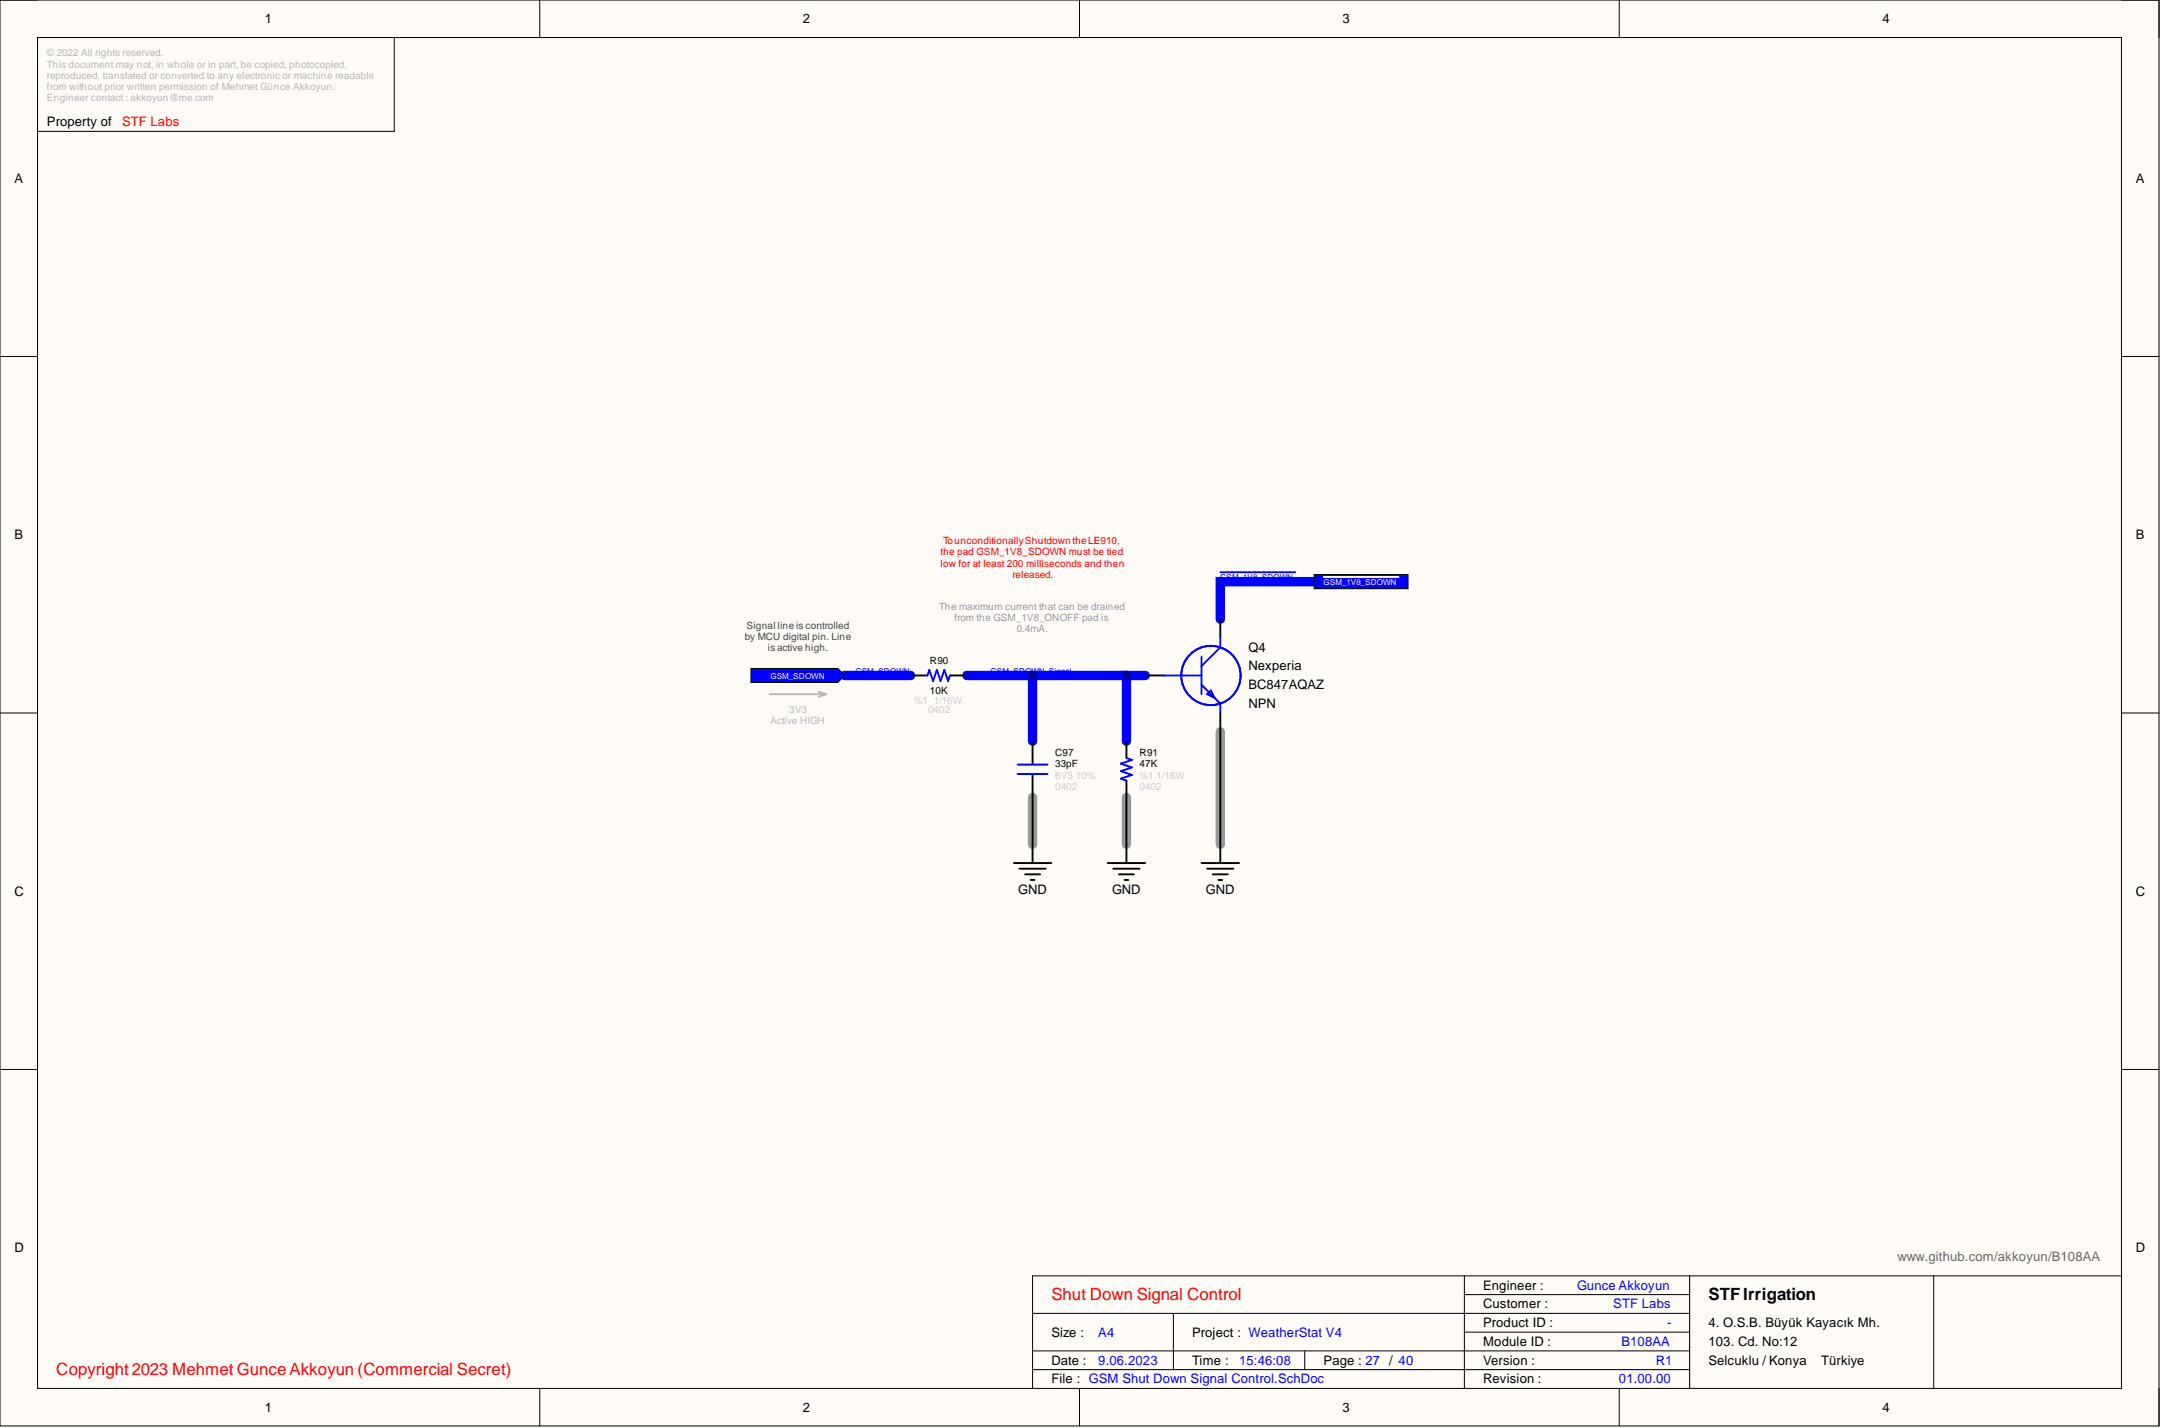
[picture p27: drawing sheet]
<svg xmlns="http://www.w3.org/2000/svg" width="292mm" height="193mm" viewBox="0 0 292 193" stroke-linecap="round" stroke-linejoin="round" font-family="sans-serif">
<defs><g id="words">
<g font-size="2.3" fill="#f00">
<text x="142.1" y="175.7">Shut Down Signal Control</text>
<text x="7.6" y="185.8">Copyright 2023 Mehmet Gunce Akkoyun (Commercial Secret)</text>
</g>
<text font-size="2.3" x="230.9" y="175.7">STFIrrigation</text>
<g font-size="1.8">
<text x="35.8" y="3.1">1</text>
<text x="108.5" y="3.1">2</text>
<text x="181.4" y="3.1">3</text>
<text x="254.4" y="3.1">4</text>
<text x="6.3" y="17.1">Property of</text>
<text x="1.9" y="24.7">A</text>
<text x="288.7" y="24.7">A</text>
<text x="1.9" y="72.9">B</text>
<text x="288.7" y="72.9">B</text>
<text x="168.8" y="88.1">Q4</text>
<text x="168.8" y="90.6">Nexperia</text>
<text x="168.8" y="93.1">BC847AQAZ</text>
<text x="168.8" y="95.7">NPN</text>
<text x="1.9" y="121">C</text>
<text x="137.6" y="120.8">GND</text>
<text x="150.3" y="120.8">GND</text>
<text x="163" y="120.8">GND</text>
<text x="288.7" y="121">C</text>
<text x="1.9" y="169.2">D</text>
<text x="288.7" y="169.2">D</text>
<text x="200.5" y="174.3">Engineer :</text>
<text x="200.5" y="176.8">Customer :</text>
<text x="200.5" y="179.3">Product ID :</text>
<text x="230.9" y="179.3">4. O.S.B. Büyük Kayacık Mh.</text>
<text x="142.1" y="184.4">Date :</text>
<text x="142.1" y="180.6">Size :</text>
<text x="161.1" y="184.4">Time :</text>
<text x="161.1" y="180.6">Project : WeatherStat V4</text>
<text x="178.9" y="184.4">Page : 27 / 40</text>
<text x="200.5" y="181.9">Module ID :</text>
<text x="200.5" y="184.4">Version :</text>
<text x="230.9" y="181.9">103. Cd. No:12</text>
<text x="230.9" y="184.4">Selcuklu / Konya</text>
<text x="246.2" y="184.4">Türkiye</text>
<text x="35.8" y="190.7">1</text>
<text x="108.5" y="190.7">2</text>
<text x="142.1" y="186.9">File : GSM Shut Down Signal Control.SchDoc</text>
<text x="181.4" y="190.7">3</text>
<text x="200.5" y="186.9">Revision :</text>
<text x="254.4" y="190.7">4</text>
</g>
<text font-size="1.8" fill="#f00" x="16.5" y="17.1">STF Labs</text>
<text font-size="1.8" fill="#666" x="256.5" y="170.5">www.github.com/akkoyun/B108AA</text>
<g font-size="1.8" fill="#00f">
<text x="213.2" y="174.3">Gunce Akkoyun</text>
<text x="218.1" y="176.8">STF Labs</text>
<text x="225.3" y="179.3">-</text>
<text x="148.5" y="184.4">9.06.2023</text>
<text x="148.5" y="180.6">A4</text>
<text x="167.5" y="184.4">15:46:08</text>
<text x="219.2" y="181.9">B108AA</text>
<text x="223.8" y="184.4">R1</text>
<text x="218.8" y="186.9">01.00.00</text>
</g>
<g font-size="1.4" fill="#b7b7b7">
<text x="6.3" y="7.6">© 2022 All rights reserved.</text>
<text x="6.3" y="9.1">This document may not, in whole or in part, be copied, photocopied,</text>
<text x="6.3" y="10.7">reproduced, translated or converted to any electronic or machine readable</text>
<text x="6.3" y="12.2">from without prior written permission of Mehmet Günce Akkoyun.</text>
<text x="6.3" y="13.7">Engineer contact : akkoyun@me.com</text>
<text x="104.1" y="97.9">Active HIGH</text>
<text x="106.7" y="96.3">3V3</text>
</g>
<g font-size="1.4" fill="#f00">
<text x="127.1" y="75.1">the pad GSM_1V8_SDOWN must be tied</text>
<text x="127.1" y="76.6">low for at least 200 milliseconds and then</text>
<text x="127.5" y="73.5">TounconditionallyShutdown theLE910,</text>
<text x="136.9" y="78.1">released.</text>
</g>
<g font-size="1.4" fill="#999">
<text x="127" y="82.4">The maximum current that can be drained</text>
<text x="129" y="83.9">from the GSM_1V8_ONOFF pad is</text>
<text x="137.5" y="85.4">0.4mA.</text>
</g>
<g font-size="1.4" fill="#434343">
<text x="100.7" y="86.5">by MCU digital pin. Line</text>
<text x="100.9" y="84.9">Signal line is controlled</text>
<text x="103.8" y="88">is active high.</text>
</g>
<g font-size="1.4">
<text x="125.7" y="89.8">R90</text>
<text x="125.7" y="93.8">10K</text>
<text x="142.6" y="103.7">33pF</text>
<text x="142.6" y="102.2">C97</text>
<text x="154" y="103.7">47K</text>
<text x="154" y="102.2">R91</text>
</g>
<g font-size="1.4" fill="#ccc">
<text x="123.5" y="95.1">%1</text>
<text x="126.2" y="95.1">1/16W</text>
<text x="125.4" y="96.3">0402</text>
<text x="142.6" y="106.7">0402</text>
<text x="142.6" y="105.2">6V3</text>
<text x="145.4" y="105.2">10%</text>
<text x="154" y="105.2">%1</text>
<text x="154" y="106.7">0402</text>
<text x="156.3" y="105.2">1/16W</text>
</g>
<g font-size="1.1" fill="#00f">
<text x="164.9" y="78.3">GSM_1V8_SDOWN</text>
<text x="115.6" y="91">GSM_SDOWN</text>
<text x="133.9" y="91">GSM_SDOWN_Signal</text>
</g>
<g font-size="1.1" fill="#fff">
<text x="178.9" y="79">GSM_1V8_SDOWN</text>
<text x="104.1" y="91.7">GSM_SDOWN</text>
</g>
</g></defs>
<path d="M0 0h291.8v192.7h-291.8z" fill-rule="evenodd" fill="#fffcf8"/>
<path d="M0 0h291.8v192.7h-291.8z" fill="none" stroke="#000" stroke-width=".14"/>
<path d="M5.1 5.1h281.7v182.5h-281.7z" fill-rule="evenodd" fill="#fffcf8"/>
<g fill="none" stroke="#000" stroke-width=".14">
<path d="M0 0h5.1M5.1 5.1h281.7v182.5h-281.7zM53.3 5.1v12.7h-48.2M73 0v5.1M145.9 0v5.1M218.9 0v5.1M286.8 0h5v5.1M0 48.2h5.1M286.8 48.2h5M0 96.3h5.1M286.8 96.3h5M0 144.5h5.1"/>
<path d="M286.8 144.5h5M139.6 177.5h88.8M158.6 177.5v7.6M197.9 174.9h30.5M197.9 172.4v15.2M228.4 172.4v15.2M261.4 172.4v15.2M286.8 172.4h-147.2v15.2M73 187.6v5.1M139.6 182.6h88.8M139.6 185.1h88.8M145.9 187.6v5.1"/>
<path d="M176.4 182.6v2.5M197.9 180h30.5M218.9 187.6v5.1M291.8 187.6v5.1"/>
</g>
<path d="M164.9 98.9v15.2M139.6 107.8v6.3M152.3 107.8v6.3" fill="none" stroke="#999" stroke-width="1.3"/>
<path d="M177.6 78.6h-12.7v5.1M114.2 91.3h8.9M130.7 91.3h21.6M139.6 91.3v8.9M154.8 91.3h-2.5v8.9" fill="none" stroke="#00f" stroke-width="1.3"/>
<g fill="none" stroke="#000" stroke-width=".25">
<path d="M137 116.6h5.1M137.8 117.4h3.5M138.6 118.2h2M139.3 118.9h.5M139.6 114.1v2.5M149.7 116.6h5.1M150.5 117.4h3.5M151.2 118.2h2.1M152 118.9h.5M152.3 114.1v2.5M162.4 116.6h5.1M163.2 117.4h3.5"/>
<path d="M163.9 118.2h2.1M164.7 118.9h.5M164.9 114.1v2.5"/>
</g>
<path d="M104 93.8h7.7M110.6 93.5l1.1 .3M111.7 93.8l-1.1 .4" fill="none" stroke="#b7b7b7" stroke-width=".25"/>
<path d="M101.5 90.3h11.7l1 1-1 .9h-11.7z" fill-rule="evenodd" fill="#00f"/>
<path d="M101.5 90.3h11.7l1 1-1 .9h-11.7z" fill="none" stroke="#000" stroke-width=".14"/>
<path d="M123.1 91.3h2.3M128.4 91.3h2.3M154.8 91.3h2.5M164.9 83.7v2.5M164.9 96.3v2.6M139.6 100.2v3M139.6 104.7v3.1M152.3 100.2v2.2M152.3 105.5v2.3" fill="none" stroke="#000" stroke-width=".25"/>
<g fill="none" stroke="#00f" stroke-width=".25">
<path d="M125.4 91.3l.2-.8 .5 1.5 .5-1.5 .5 1.5 .5-1.5 .6 1.5 .2-.7M157.3 91.3h5.1M162.4 88.7v5.1M162.4 92.5l2.5 2.6v1.2M163.2 93.8l.5-.5 .5 1zM164.9 86.2v1.3l-2.5 2.5M137.5 103.3h4.1M137.5 104.6h4.1M152.3 102.4l.7 .3-1.5 .5 1.5 .5-1.5 .5 1.5 .5-1.5 .5 .8 .3"/>
<circle cx="163.7" cy="91.3" r="4"/>
</g>
<circle cx="139.6" cy="91.3" r=".51" fill="#000080"/>
<circle cx="139.6" cy="91.3" r=".51" fill="none" stroke="#000080" stroke-width=".14"/>
<path d="M164.9 77.3h10.2M130.7 91.3h8.9" fill="none" stroke="#00f" stroke-width=".25"/>
<path d="M164.9 98.9v15.2" fill="none" stroke="#000" stroke-width=".25"/>
<circle cx="139.6" cy="91.3" r=".51" fill="#000080"/>
<circle cx="139.6" cy="91.3" r=".51" fill="none" stroke="#000080" stroke-width=".14"/>
<path d="M139.6 91.3h12.7" fill="none" stroke="#00f" stroke-width=".25"/>
<circle cx="139.6" cy="91.3" r=".51" fill="#000080"/>
<circle cx="139.6" cy="91.3" r=".51" fill="none" stroke="#000080" stroke-width=".14"/>
<circle cx="152.3" cy="91.3" r=".51" fill="#000080"/>
<circle cx="152.3" cy="91.3" r=".51" fill="none" stroke="#000080" stroke-width=".14"/>
<path d="M154.8 91.3h-2.5v8.9" fill="none" stroke="#00f" stroke-width=".25"/>
<circle cx="152.3" cy="91.3" r=".51" fill="#000080"/>
<circle cx="152.3" cy="91.3" r=".51" fill="none" stroke="#000080" stroke-width=".14"/>
<path d="M139.6 107.8v6.3" fill="none" stroke="#000" stroke-width=".25"/>
<path d="M139.6 91.3v8.9" fill="none" stroke="#00f" stroke-width=".25"/>
<circle cx="139.6" cy="91.3" r=".51" fill="#000080"/>
<circle cx="139.6" cy="91.3" r=".51" fill="none" stroke="#000080" stroke-width=".14"/>
<path d="M152.3 107.8v6.3" fill="none" stroke="#000" stroke-width=".25"/>
<path d="M177.6 78.6h-12.7v5.1M114.2 91.3h8.9" fill="none" stroke="#00f" stroke-width=".25"/>
<path d="M177.6 77.7h12.7v1.9h-12.7z" fill-rule="evenodd" fill="#00f"/>
<path d="M177.6 77.7h12.7v1.9h-12.7z" fill="none" stroke="#000" stroke-width=".14"/>
<path d="M178.9 78h10.2" fill="none" stroke="#fff" stroke-width=".25"/>
<use href="#words"/>
</svg>
